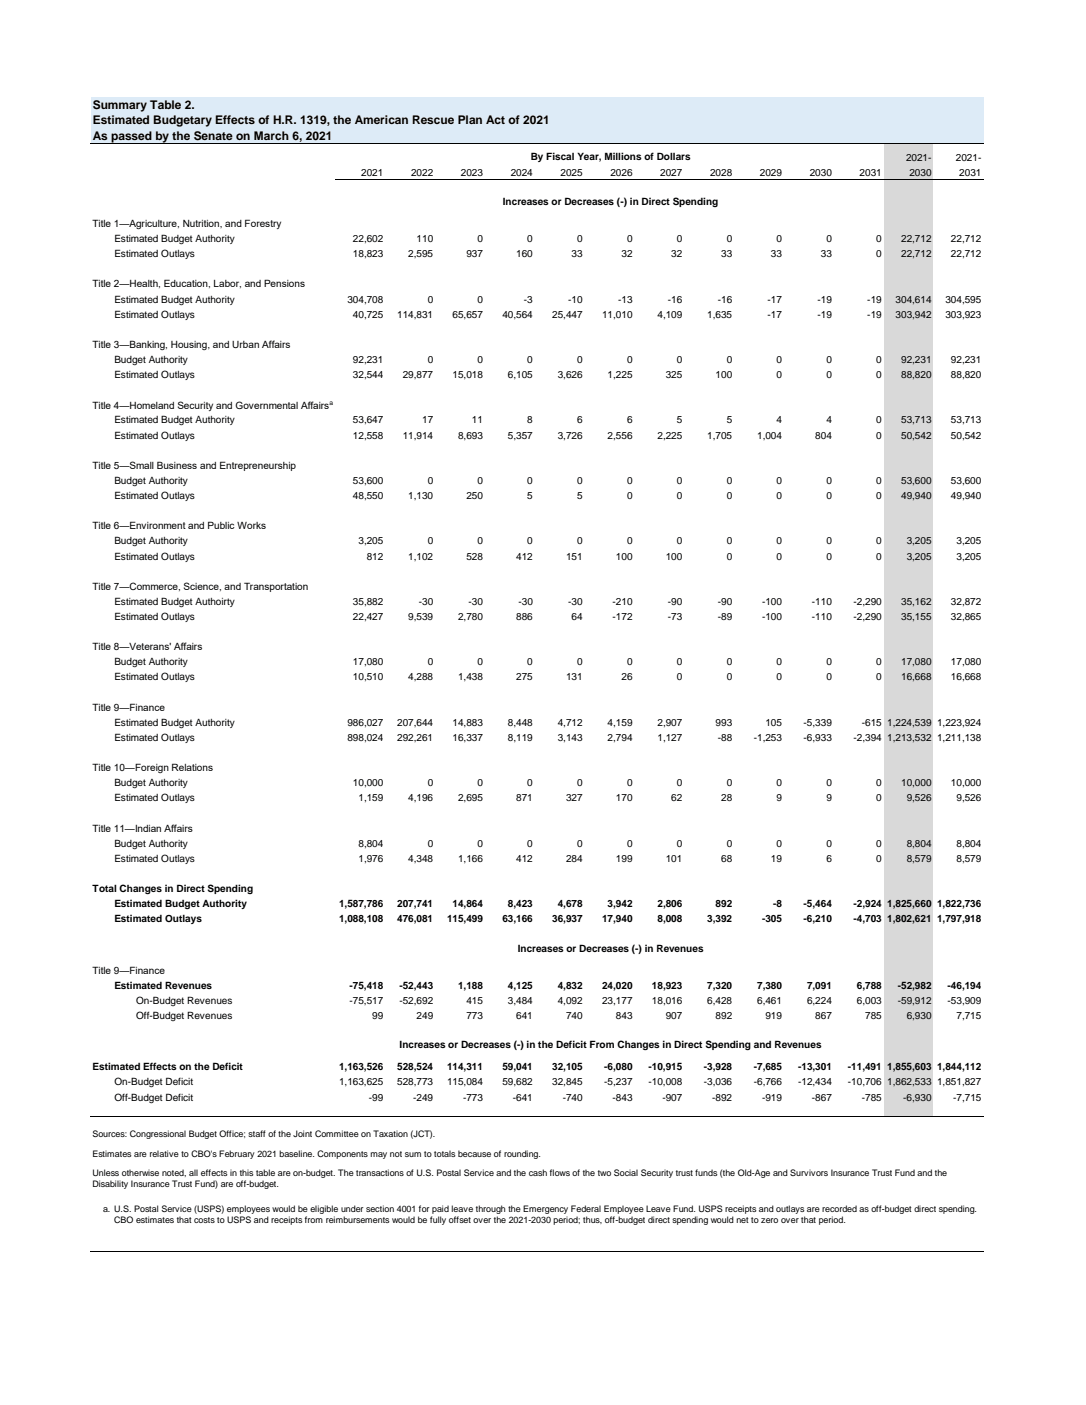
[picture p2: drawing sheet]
<svg xmlns="http://www.w3.org/2000/svg" width="216mm" height="279mm" viewBox="0 0 216 279" stroke-linecap="round" stroke-linejoin="round" font-family="sans-serif">
<defs><g id="words">
<g font-size="2.4">
<text x="18.5" y="21.6">Summary Table 2.</text>
<text x="18.5" y="24.7">Estimated Budgetary Effects of H.R. 1319, the American Rescue Plan Act of 2021</text>
<text x="18.5" y="27.8">As passed by the Senate on March 6, 2021</text>
</g>
<g font-size="2">
<text x="71.8" y="34.9">2021</text>
<text x="81.7" y="34.9">2022</text>
<text x="91.6" y="34.9">2023</text>
<text x="101.5" y="34.9">2024</text>
<text x="105.5" y="31.8">By Fiscal Year, Millions of Dollars</text>
<text x="111.4" y="34.9">2025</text>
<text x="121.4" y="34.9">2026</text>
<text x="131.3" y="34.9">2027</text>
<text x="141.2" y="34.9">2028</text>
<text x="151.1" y="34.9">2029</text>
<text x="161" y="34.9">2030</text>
<text x="170.9" y="34.9">2031</text>
<text x="180.1" y="31.9">2021-</text>
<text x="180.8" y="34.9">2030</text>
<text x="190" y="31.9">2021-</text>
<text x="190.7" y="34.9">2031</text>
<text x="100" y="40.8">Increases or Decreases (-) in Direct Spending</text>
<text x="18.4" y="45.1">Title 1—Agriculture, Nutrition, and Forestry</text>
<text x="22.7" y="48.1">Estimated Budget Authority</text>
<text x="22.7" y="51.1">Estimated Outlays</text>
<text x="70.2" y="48.1">22,602</text>
<text x="70.2" y="51.1">18,823</text>
<text x="81.2" y="51.1">2,595</text>
<text x="82.8" y="48.1">110</text>
<text x="92.7" y="51.1">937</text>
<text x="94.9" y="48.1">0</text>
<text x="102.6" y="51.1">160</text>
<text x="104.8" y="48.1">0</text>
<text x="113.6" y="51.1">33</text>
<text x="114.7" y="48.1">0</text>
<text x="123.6" y="51.1">32</text>
<text x="124.7" y="48.1">0</text>
<text x="133.5" y="51.1">32</text>
<text x="134.6" y="48.1">0</text>
<text x="143.4" y="51.1">33</text>
<text x="144.5" y="48.1">0</text>
<text x="153.3" y="51.1">33</text>
<text x="154.4" y="48.1">0</text>
<text x="163.2" y="51.1">33</text>
<text x="164.3" y="48.1">0</text>
<text x="174.2" y="48.1">0</text>
<text x="174.2" y="51.1">0</text>
<text x="179.1" y="48.1">22,712</text>
<text x="179.1" y="51.1">22,712</text>
<text x="189.1" y="48.1">22,712</text>
<text x="189.1" y="51.1">22,712</text>
<text x="18.4" y="57.2">Title 2—Health, Education, Labor, and Pensions</text>
<text x="22.7" y="60.2">Estimated Budget Authority</text>
<text x="22.7" y="63.2">Estimated Outlays</text>
<text x="69.1" y="60.2">304,708</text>
<text x="70.2" y="63.2">40,725</text>
<text x="79" y="63.2">114,831</text>
<text x="85" y="60.2">0</text>
<text x="90" y="63.2">65,657</text>
<text x="94.9" y="60.2">0</text>
<text x="99.9" y="63.2">40,564</text>
<text x="104.2" y="60.2">-3</text>
<text x="109.8" y="63.2">25,447</text>
<text x="113" y="60.2">-10</text>
<text x="119.7" y="63.2">11,010</text>
<text x="122.9" y="60.2">-13</text>
<text x="130.7" y="63.2">4,109</text>
<text x="132.8" y="60.2">-16</text>
<text x="140.6" y="63.2">1,635</text>
<text x="142.7" y="60.2">-16</text>
<text x="152.6" y="60.2">-17</text>
<text x="152.6" y="63.2">-17</text>
<text x="162.5" y="60.2">-19</text>
<text x="162.5" y="63.2">-19</text>
<text x="172.4" y="60.2">-19</text>
<text x="172.4" y="63.2">-19</text>
<text x="178" y="60.2">304,614</text>
<text x="178" y="63.2">303,942</text>
<text x="188" y="60.2">304,595</text>
<text x="188" y="63.2">303,923</text>
<text x="18.4" y="69.2">Title 3—Banking, Housing, and Urban Affairs</text>
<text x="22.7" y="72.2">Budget Authority</text>
<text x="22.7" y="75.2">Estimated Outlays</text>
<text x="70.2" y="72.2">92,231</text>
<text x="70.2" y="75.2">32,544</text>
<text x="80.1" y="75.2">29,877</text>
<text x="85" y="72.2">0</text>
<text x="90" y="75.2">15,018</text>
<text x="94.9" y="72.2">0</text>
<text x="101" y="75.2">6,105</text>
<text x="104.8" y="72.2">0</text>
<text x="110.9" y="75.2">3,626</text>
<text x="114.7" y="72.2">0</text>
<text x="120.8" y="75.2">1,225</text>
<text x="124.7" y="72.2">0</text>
<text x="132.4" y="75.2">325</text>
<text x="134.6" y="72.2">0</text>
<text x="142.3" y="75.2">100</text>
<text x="144.5" y="72.2">0</text>
<text x="154.4" y="72.2">0</text>
<text x="154.4" y="75.2">0</text>
<text x="164.3" y="72.2">0</text>
<text x="164.3" y="75.2">0</text>
<text x="174.2" y="72.2">0</text>
<text x="174.2" y="75.2">0</text>
<text x="179.1" y="72.2">92,231</text>
<text x="179.1" y="75.2">88,820</text>
<text x="189.1" y="72.2">92,231</text>
<text x="189.1" y="75.2">88,820</text>
<text x="18.4" y="81.4">Title 4—Homeland Security and Governmental Affairs</text>
<text x="22.7" y="84.2">Estimated Budget Authority</text>
<text x="22.7" y="87.2">Estimated Outlays</text>
<text x="70.2" y="84.2">53,647</text>
<text x="70.2" y="87.2">12,558</text>
<text x="80.1" y="87.2">11,914</text>
<text x="83.9" y="84.2">17</text>
<text x="91.1" y="87.2">8,693</text>
<text x="93.8" y="84.2">11</text>
<text x="101" y="87.2">5,357</text>
<text x="104.8" y="84.2">8</text>
<text x="110.9" y="87.2">3,726</text>
<text x="114.7" y="84.2">6</text>
<text x="120.8" y="87.2">2,556</text>
<text x="124.7" y="84.2">6</text>
<text x="130.7" y="87.2">2,225</text>
<text x="134.6" y="84.2">5</text>
<text x="140.6" y="87.2">1,705</text>
<text x="144.5" y="84.2">5</text>
<text x="150.5" y="87.2">1,004</text>
<text x="154.4" y="84.2">4</text>
<text x="162.1" y="87.2">804</text>
<text x="164.3" y="84.2">4</text>
<text x="174.2" y="84.2">0</text>
<text x="174.2" y="87.2">0</text>
<text x="179.1" y="84.2">53,713</text>
<text x="179.1" y="87.2">50,542</text>
<text x="189.1" y="84.2">53,713</text>
<text x="189.1" y="87.2">50,542</text>
<text x="18.4" y="93.2">Title 5—Small Business and Entrepreneurship</text>
<text x="22.7" y="96.2">Budget Authority</text>
<text x="22.7" y="99.2">Estimated Outlays</text>
<text x="70.2" y="96.2">53,600</text>
<text x="70.2" y="99.2">48,550</text>
<text x="81.2" y="99.2">1,130</text>
<text x="85" y="96.2">0</text>
<text x="92.7" y="99.2">250</text>
<text x="94.9" y="96.2">0</text>
<text x="104.8" y="96.2">0</text>
<text x="104.8" y="99.2">5</text>
<text x="114.7" y="96.2">0</text>
<text x="114.7" y="99.2">5</text>
<text x="124.7" y="96.2">0</text>
<text x="124.7" y="99.2">0</text>
<text x="134.6" y="96.2">0</text>
<text x="134.6" y="99.2">0</text>
<text x="144.5" y="96.2">0</text>
<text x="144.5" y="99.2">0</text>
<text x="154.4" y="96.2">0</text>
<text x="154.4" y="99.2">0</text>
<text x="164.3" y="96.2">0</text>
<text x="164.3" y="99.2">0</text>
<text x="174.2" y="96.2">0</text>
<text x="174.2" y="99.2">0</text>
<text x="179.1" y="96.2">53,600</text>
<text x="179.1" y="99.2">49,940</text>
<text x="189.1" y="96.2">53,600</text>
<text x="189.1" y="99.2">49,940</text>
<text x="18.4" y="105.3">Title 6—Environment and Public Works</text>
<text x="22.7" y="108.3">Budget Authority</text>
<text x="22.7" y="111.3">Estimated Outlays</text>
<text x="71.3" y="108.3">3,205</text>
<text x="72.9" y="111.3">812</text>
<text x="81.2" y="111.3">1,102</text>
<text x="85" y="108.3">0</text>
<text x="92.7" y="111.3">528</text>
<text x="94.9" y="108.3">0</text>
<text x="102.6" y="111.3">412</text>
<text x="104.8" y="108.3">0</text>
<text x="112.5" y="111.3">151</text>
<text x="114.7" y="108.3">0</text>
<text x="122.5" y="111.3">100</text>
<text x="124.7" y="108.3">0</text>
<text x="132.4" y="111.3">100</text>
<text x="134.6" y="108.3">0</text>
<text x="144.5" y="108.3">0</text>
<text x="144.5" y="111.3">0</text>
<text x="154.4" y="108.3">0</text>
<text x="154.4" y="111.3">0</text>
<text x="164.3" y="108.3">0</text>
<text x="164.3" y="111.3">0</text>
<text x="174.2" y="108.3">0</text>
<text x="174.2" y="111.3">0</text>
<text x="180.2" y="108.3">3,205</text>
<text x="180.2" y="111.3">3,205</text>
<text x="190.2" y="108.3">3,205</text>
<text x="190.2" y="111.3">3,205</text>
<text x="18.4" y="117.3">Title 7—Commerce, Science, and Transportation</text>
<text x="22.7" y="120.3">Estimated Budget Authoirty</text>
<text x="22.7" y="123.3">Estimated Outlays</text>
<text x="70.2" y="120.3">35,882</text>
<text x="70.2" y="123.3">22,427</text>
<text x="81.2" y="123.3">9,539</text>
<text x="83.2" y="120.3">-30</text>
<text x="91.1" y="123.3">2,780</text>
<text x="93.2" y="120.3">-30</text>
<text x="102.6" y="123.3">886</text>
<text x="103.1" y="120.3">-30</text>
<text x="113" y="120.3">-30</text>
<text x="113.6" y="123.3">64</text>
<text x="121.8" y="120.3">-210</text>
<text x="121.8" y="123.3">-172</text>
<text x="132.8" y="120.3">-90</text>
<text x="132.8" y="123.3">-73</text>
<text x="142.7" y="120.3">-90</text>
<text x="142.7" y="123.3">-89</text>
<text x="151.5" y="120.3">-100</text>
<text x="151.5" y="123.3">-100</text>
<text x="161.4" y="120.3">-110</text>
<text x="161.4" y="123.3">-110</text>
<text x="169.7" y="120.3">-2,290</text>
<text x="169.7" y="123.3">-2,290</text>
<text x="179.1" y="120.3">35,162</text>
<text x="179.1" y="123.3">35,155</text>
<text x="189.1" y="120.3">32,872</text>
<text x="189.1" y="123.3">32,865</text>
<text x="18.4" y="129.3">Title 8—Veterans' Affairs</text>
<text x="22.7" y="132.3">Budget Authority</text>
<text x="22.7" y="135.3">Estimated Outlays</text>
<text x="70.2" y="132.3">17,080</text>
<text x="70.2" y="135.3">10,510</text>
<text x="81.2" y="135.3">4,288</text>
<text x="85" y="132.3">0</text>
<text x="91.1" y="135.3">1,438</text>
<text x="94.9" y="132.3">0</text>
<text x="102.6" y="135.3">275</text>
<text x="104.8" y="132.3">0</text>
<text x="112.5" y="135.3">131</text>
<text x="114.7" y="132.3">0</text>
<text x="123.6" y="135.3">26</text>
<text x="124.7" y="132.3">0</text>
<text x="134.6" y="132.3">0</text>
<text x="134.6" y="135.3">0</text>
<text x="144.5" y="132.3">0</text>
<text x="144.5" y="135.3">0</text>
<text x="154.4" y="132.3">0</text>
<text x="154.4" y="135.3">0</text>
<text x="164.3" y="132.3">0</text>
<text x="164.3" y="135.3">0</text>
<text x="174.2" y="132.3">0</text>
<text x="174.2" y="135.3">0</text>
<text x="179.1" y="132.3">17,080</text>
<text x="179.1" y="135.3">16,668</text>
<text x="189.1" y="132.3">17,080</text>
<text x="189.1" y="135.3">16,668</text>
<text x="18.4" y="141.3">Title 9—Finance</text>
<text x="22.7" y="144.3">Estimated Budget Authority</text>
<text x="22.7" y="147.3">Estimated Outlays</text>
<text x="69.1" y="144.3">986,027</text>
<text x="69.1" y="147.3">898,024</text>
<text x="79" y="144.3">207,644</text>
<text x="79" y="147.3">292,261</text>
<text x="90" y="144.3">14,883</text>
<text x="90" y="147.3">16,337</text>
<text x="101" y="144.3">8,448</text>
<text x="101" y="147.3">8,119</text>
<text x="110.9" y="144.3">4,712</text>
<text x="110.9" y="147.3">3,143</text>
<text x="120.8" y="144.3">4,159</text>
<text x="120.8" y="147.3">2,794</text>
<text x="130.7" y="144.3">2,907</text>
<text x="130.7" y="147.3">1,127</text>
<text x="142.3" y="144.3">993</text>
<text x="142.7" y="147.3">-88</text>
<text x="149.8" y="147.3">-1,253</text>
<text x="152.2" y="144.3">105</text>
<text x="159.8" y="144.3">-5,339</text>
<text x="159.8" y="147.3">-6,933</text>
<text x="169.7" y="147.3">-2,394</text>
<text x="171.3" y="144.3">-615</text>
<text x="176.4" y="144.3">1,224,539</text>
<text x="176.4" y="147.3">1,213,532</text>
<text x="186.3" y="144.3">1,223,924</text>
<text x="186.3" y="147.3">1,211,138</text>
<text x="18.4" y="153.4">Title 10—Foreign Relations</text>
<text x="22.7" y="156.4">Budget Authority</text>
<text x="22.7" y="159.4">Estimated Outlays</text>
<text x="70.2" y="156.4">10,000</text>
<text x="71.3" y="159.4">1,159</text>
<text x="81.2" y="159.4">4,196</text>
<text x="85" y="156.4">0</text>
<text x="91.1" y="159.4">2,695</text>
<text x="94.9" y="156.4">0</text>
<text x="102.6" y="159.4">871</text>
<text x="104.8" y="156.4">0</text>
<text x="112.5" y="159.4">327</text>
<text x="114.7" y="156.4">0</text>
<text x="122.5" y="159.4">170</text>
<text x="124.7" y="156.4">0</text>
<text x="133.5" y="159.4">62</text>
<text x="134.6" y="156.4">0</text>
<text x="143.4" y="159.4">28</text>
<text x="144.5" y="156.4">0</text>
<text x="154.4" y="156.4">0</text>
<text x="154.4" y="159.4">9</text>
<text x="164.3" y="156.4">0</text>
<text x="164.3" y="159.4">9</text>
<text x="174.2" y="156.4">0</text>
<text x="174.2" y="159.4">0</text>
<text x="179.1" y="156.4">10,000</text>
<text x="180.2" y="159.4">9,526</text>
<text x="189.1" y="156.4">10,000</text>
<text x="190.2" y="159.4">9,526</text>
<text x="18.4" y="165.4">Title 11—Indian Affairs</text>
<text x="22.7" y="168.4">Budget Authority</text>
<text x="22.7" y="171.4">Estimated Outlays</text>
<text x="71.3" y="168.4">8,804</text>
<text x="71.3" y="171.4">1,976</text>
<text x="81.2" y="171.4">4,348</text>
<text x="85" y="168.4">0</text>
<text x="91.1" y="171.4">1,166</text>
<text x="94.9" y="168.4">0</text>
<text x="102.6" y="171.4">412</text>
<text x="104.8" y="168.4">0</text>
<text x="112.5" y="171.4">284</text>
<text x="114.7" y="168.4">0</text>
<text x="122.5" y="171.4">199</text>
<text x="124.7" y="168.4">0</text>
<text x="132.4" y="171.4">101</text>
<text x="134.6" y="168.4">0</text>
<text x="143.4" y="171.4">68</text>
<text x="144.5" y="168.4">0</text>
<text x="153.3" y="171.4">19</text>
<text x="154.4" y="168.4">0</text>
<text x="164.3" y="168.4">0</text>
<text x="164.3" y="171.4">6</text>
<text x="174.2" y="168.4">0</text>
<text x="174.2" y="171.4">0</text>
<text x="180.2" y="168.4">8,804</text>
<text x="180.2" y="171.4">8,579</text>
<text x="190.2" y="168.4">8,804</text>
<text x="190.2" y="171.4">8,579</text>
<text x="18.4" y="177.4">Total Changes in Direct Spending</text>
<text x="22.7" y="180.4">Estimated Budget Authority</text>
<text x="22.7" y="183.4">Estimated Outlays</text>
<text x="67.4" y="180.4">1,587,786</text>
<text x="67.4" y="183.4">1,088,108</text>
<text x="79" y="180.4">207,741</text>
<text x="79" y="183.4">476,081</text>
<text x="88.9" y="183.4">115,499</text>
<text x="90" y="180.4">14,864</text>
<text x="99.9" y="183.4">63,166</text>
<text x="101" y="180.4">8,423</text>
<text x="109.8" y="183.4">36,937</text>
<text x="110.9" y="180.4">4,678</text>
<text x="119.7" y="183.4">17,940</text>
<text x="120.8" y="180.4">3,942</text>
<text x="130.7" y="180.4">2,806</text>
<text x="130.7" y="183.4">8,008</text>
<text x="140.6" y="183.4">3,392</text>
<text x="142.3" y="180.4">892</text>
<text x="151.5" y="183.4">-305</text>
<text x="153.7" y="180.4">-8</text>
<text x="159.8" y="180.4">-5,464</text>
<text x="159.8" y="183.4">-6,210</text>
<text x="169.7" y="180.4">-2,924</text>
<text x="169.7" y="183.4">-4,703</text>
<text x="176.4" y="180.4">1,825,660</text>
<text x="176.4" y="183.4">1,802,621</text>
<text x="186.3" y="180.4">1,822,736</text>
<text x="186.3" y="183.4">1,797,918</text>
<text x="102.9" y="189.3">Increases or Decreases (-) in Revenues</text>
<text x="18.4" y="193.6">Title 9—Finance</text>
<text x="22.7" y="196.6">Estimated Revenues</text>
<text x="69.5" y="196.6">-75,418</text>
<text x="79.4" y="196.6">-52,443</text>
<text x="91.1" y="196.6">1,188</text>
<text x="101" y="196.6">4,125</text>
<text x="110.9" y="196.6">4,832</text>
<text x="119.7" y="196.6">24,020</text>
<text x="129.6" y="196.6">18,923</text>
<text x="140.6" y="196.6">7,320</text>
<text x="150.5" y="196.6">7,380</text>
<text x="160.4" y="196.6">7,091</text>
<text x="170.3" y="196.6">6,788</text>
<text x="178.5" y="196.6">-52,982</text>
<text x="188.4" y="196.6">-46,194</text>
<text x="27.1" y="199.6">On-Budget Revenues</text>
<text x="27.1" y="202.6">Off-Budget Revenues</text>
<text x="69.5" y="199.6">-75,517</text>
<text x="74" y="202.6">99</text>
<text x="79.4" y="199.6">-52,692</text>
<text x="82.8" y="202.6">249</text>
<text x="92.7" y="199.6">415</text>
<text x="92.7" y="202.6">773</text>
<text x="101" y="199.6">3,484</text>
<text x="102.6" y="202.6">641</text>
<text x="110.9" y="199.6">4,092</text>
<text x="112.5" y="202.6">740</text>
<text x="119.7" y="199.6">23,177</text>
<text x="122.5" y="202.6">843</text>
<text x="129.6" y="199.6">18,016</text>
<text x="132.4" y="202.6">907</text>
<text x="140.6" y="199.6">6,428</text>
<text x="142.3" y="202.6">892</text>
<text x="150.5" y="199.6">6,461</text>
<text x="152.2" y="202.6">919</text>
<text x="160.4" y="199.6">6,224</text>
<text x="162.1" y="202.6">867</text>
<text x="170.3" y="199.6">6,003</text>
<text x="172" y="202.6">785</text>
<text x="178.5" y="199.6">-59,912</text>
<text x="180.2" y="202.6">6,930</text>
<text x="188.4" y="199.6">-53,909</text>
<text x="190.2" y="202.6">7,715</text>
<text x="79.4" y="208.5">Increases or Decreases (-) in the Deficit From Changes in Direct Spending and Revenues</text>
<text x="18.4" y="212.8">Estimated Effects on the Deficit</text>
<text x="22.7" y="215.9">On-Budget Deficit</text>
<text x="67.4" y="212.8">1,163,526</text>
<text x="67.4" y="215.9">1,163,625</text>
<text x="79" y="212.8">528,524</text>
<text x="79" y="215.9">528,773</text>
<text x="88.9" y="212.8">114,311</text>
<text x="88.9" y="215.9">115,084</text>
<text x="99.9" y="212.8">59,041</text>
<text x="99.9" y="215.9">59,682</text>
<text x="109.8" y="212.8">32,105</text>
<text x="109.8" y="215.9">32,845</text>
<text x="120.1" y="212.8">-6,080</text>
<text x="120.1" y="215.9">-5,237</text>
<text x="128.9" y="212.8">-10,915</text>
<text x="128.9" y="215.9">-10,008</text>
<text x="139.9" y="212.8">-3,928</text>
<text x="139.9" y="215.9">-3,036</text>
<text x="149.8" y="212.8">-7,685</text>
<text x="149.8" y="215.9">-6,766</text>
<text x="158.7" y="212.8">-13,301</text>
<text x="158.7" y="215.9">-12,434</text>
<text x="168.6" y="212.8">-11,491</text>
<text x="168.6" y="215.9">-10,706</text>
<text x="176.4" y="212.8">1,855,603</text>
<text x="176.4" y="215.9">1,862,533</text>
<text x="186.3" y="212.8">1,844,112</text>
<text x="186.3" y="215.9">1,851,827</text>
<text x="22.7" y="218.9">Off-Budget Deficit</text>
<text x="73.3" y="218.9">-99</text>
<text x="82.1" y="218.9">-249</text>
<text x="92.1" y="218.9">-773</text>
<text x="102" y="218.9">-641</text>
<text x="111.9" y="218.9">-740</text>
<text x="121.8" y="218.9">-843</text>
<text x="131.7" y="218.9">-907</text>
<text x="141.6" y="218.9">-892</text>
<text x="151.5" y="218.9">-919</text>
<text x="161.4" y="218.9">-867</text>
<text x="171.3" y="218.9">-785</text>
<text x="179.6" y="218.9">-6,930</text>
<text x="189.5" y="218.9">-7,715</text>
</g>
<g font-size="1.8">
<text x="18.4" y="226.2">Sources: Congressional Budget Office; staff of the Joint Committee on Taxation (JCT).</text>
<text x="18.4" y="230">Estimates are relative to CBO's February 2021 baseline. Components may not sum to totals because of rounding.</text>
<text x="18.4" y="233.8">Unless otherwise noted, all effects in this table are on-budget. The transactions of U.S. Postal Service and the cash flows of the two Social Security trust funds (the Old-Age and Survivors Insurance Trust Fund and the</text>
<text x="18.4" y="236">Disability Insurance Trust Fund) are off-budget.</text>
<text x="20.5" y="241">a. U.S. Postal Service (USPS) employees would be eligible under section 4001 for paid leave through the Emergency Federal Employee Leave Fund. USPS receipts and outlays are recorded as off-budget direct spending.</text>
<text x="22.7" y="243.2">CBO estimates that costs to USPS and receipts from reimbursements would be fully offset over the 2021-2030 period; thus, off-budget direct spending would net to zero over that period.</text>
</g>
<text font-size="1.3" x="65.5" y="80.4">a</text>
</g></defs>
<path d="M18.1 19.3h177.5v9.2h-177.5z" fill-rule="evenodd" fill="#ddebf7"/>
<path d="M18.1 28.5h157.7v1.2h-157.7z" fill-rule="evenodd" fill="#fff"/>
<path d="M175.8 28.5h9.9v1.2h-9.9z" fill-rule="evenodd" fill="#d9d9d9"/>
<g fill="#fff">
<path d="M185.7 28.5h9.9v1.2h-9.9z" fill-rule="evenodd"/>
<path d="M18.1 29.7h157.7v6h-157.7z" fill-rule="evenodd"/>
</g>
<path d="M175.8 29.7h9.9v6h-9.9z" fill-rule="evenodd" fill="#d9d9d9"/>
<g fill="#fff">
<path d="M185.7 29.7h9.9v6h-9.9z" fill-rule="evenodd"/>
<path d="M18.1 35.7h157.7v10.2h-157.7z" fill-rule="evenodd"/>
</g>
<path d="M175.8 35.7h9.9v10.2h-9.9z" fill-rule="evenodd" fill="#d9d9d9"/>
<g fill="#fff">
<path d="M185.7 35.7h9.9v10.2h-9.9z" fill-rule="evenodd"/>
<path d="M18.1 45.9h4.2v3h-4.2z" fill-rule="evenodd"/>
<path d="M26.6 45.9h149.2v3h-149.2z" fill-rule="evenodd"/>
</g>
<path d="M175.8 45.9h9.9v3h-9.9z" fill-rule="evenodd" fill="#d9d9d9"/>
<g fill="#fff">
<path d="M185.7 45.9h9.9v3h-9.9z" fill-rule="evenodd"/>
<path d="M18.1 48.9h157.7v9.1h-157.7z" fill-rule="evenodd"/>
</g>
<path d="M175.8 48.9h9.9v9.1h-9.9z" fill-rule="evenodd" fill="#d9d9d9"/>
<g fill="#fff">
<path d="M185.7 48.9h9.9v9.1h-9.9z" fill-rule="evenodd"/>
<path d="M18.1 57.9h4.2v3.1h-4.2z" fill-rule="evenodd"/>
<path d="M26.6 57.9h149.2v3.1h-149.2z" fill-rule="evenodd"/>
</g>
<path d="M175.8 57.9h9.9v3.1h-9.9z" fill-rule="evenodd" fill="#d9d9d9"/>
<g fill="#fff">
<path d="M185.7 57.9h9.9v3.1h-9.9z" fill-rule="evenodd"/>
<path d="M18.1 60.9h157.7v9.1h-157.7z" fill-rule="evenodd"/>
</g>
<path d="M175.8 60.9h9.9v9.1h-9.9z" fill-rule="evenodd" fill="#d9d9d9"/>
<g fill="#fff">
<path d="M185.7 60.9h9.9v9.1h-9.9z" fill-rule="evenodd"/>
<path d="M18.1 69.9h4.2v3.1h-4.2z" fill-rule="evenodd"/>
<path d="M26.6 69.9h149.2v3.1h-149.2z" fill-rule="evenodd"/>
</g>
<path d="M175.8 69.9h9.9v3.1h-9.9z" fill-rule="evenodd" fill="#d9d9d9"/>
<g fill="#fff">
<path d="M185.7 69.9h9.9v3.1h-9.9z" fill-rule="evenodd"/>
<path d="M18.1 72.9h157.7v9.1h-157.7z" fill-rule="evenodd"/>
</g>
<path d="M175.8 72.9h9.9v9.1h-9.9z" fill-rule="evenodd" fill="#d9d9d9"/>
<g fill="#fff">
<path d="M185.7 72.9h9.9v9.1h-9.9z" fill-rule="evenodd"/>
<path d="M18.1 82h4.2v3h-4.2z" fill-rule="evenodd"/>
<path d="M26.6 82h149.2v3h-149.2z" fill-rule="evenodd"/>
</g>
<path d="M175.8 82h9.9v3h-9.9z" fill-rule="evenodd" fill="#d9d9d9"/>
<g fill="#fff">
<path d="M185.7 82h9.9v3h-9.9z" fill-rule="evenodd"/>
<path d="M18.1 85h157.7v9h-157.7z" fill-rule="evenodd"/>
</g>
<path d="M175.8 85h9.9v9h-9.9z" fill-rule="evenodd" fill="#d9d9d9"/>
<g fill="#fff">
<path d="M185.7 85h9.9v9h-9.9z" fill-rule="evenodd"/>
<path d="M18.1 94h4.2v3h-4.2z" fill-rule="evenodd"/>
<path d="M26.6 94h149.2v3h-149.2z" fill-rule="evenodd"/>
</g>
<path d="M175.8 94h9.9v3h-9.9z" fill-rule="evenodd" fill="#d9d9d9"/>
<g fill="#fff">
<path d="M185.7 94h9.9v3h-9.9z" fill-rule="evenodd"/>
<path d="M18.1 97h157.7v9.1h-157.7z" fill-rule="evenodd"/>
</g>
<path d="M175.8 97h9.9v9.1h-9.9z" fill-rule="evenodd" fill="#d9d9d9"/>
<g fill="#fff">
<path d="M185.7 97h9.9v9.1h-9.9z" fill-rule="evenodd"/>
<path d="M18.1 106h4.2v3.1h-4.2z" fill-rule="evenodd"/>
<path d="M26.6 106h149.2v3.1h-149.2z" fill-rule="evenodd"/>
</g>
<path d="M175.8 106h9.9v3.1h-9.9z" fill-rule="evenodd" fill="#d9d9d9"/>
<g fill="#fff">
<path d="M185.7 106h9.9v3.1h-9.9z" fill-rule="evenodd"/>
<path d="M18.1 109h157.7v9.1h-157.7z" fill-rule="evenodd"/>
</g>
<path d="M175.8 109h9.9v9.1h-9.9z" fill-rule="evenodd" fill="#d9d9d9"/>
<g fill="#fff">
<path d="M185.7 109h9.9v9.1h-9.9z" fill-rule="evenodd"/>
<path d="M18.1 118h4.2v3.1h-4.2z" fill-rule="evenodd"/>
<path d="M26.6 118h149.2v3.1h-149.2z" fill-rule="evenodd"/>
</g>
<path d="M175.8 118h9.9v3.1h-9.9z" fill-rule="evenodd" fill="#d9d9d9"/>
<g fill="#fff">
<path d="M185.7 118h9.9v3.1h-9.9z" fill-rule="evenodd"/>
<path d="M18.1 121h157.7v9.1h-157.7z" fill-rule="evenodd"/>
</g>
<path d="M175.8 121h9.9v9.1h-9.9z" fill-rule="evenodd" fill="#d9d9d9"/>
<g fill="#fff">
<path d="M185.7 121h9.9v9.1h-9.9z" fill-rule="evenodd"/>
<path d="M18.1 130.1h4.2v3h-4.2z" fill-rule="evenodd"/>
<path d="M26.6 130.1h149.2v3h-149.2z" fill-rule="evenodd"/>
</g>
<path d="M175.8 130.1h9.9v3h-9.9z" fill-rule="evenodd" fill="#d9d9d9"/>
<g fill="#fff">
<path d="M185.7 130.1h9.9v3h-9.9z" fill-rule="evenodd"/>
<path d="M18.1 133.1h157.7v9h-157.7z" fill-rule="evenodd"/>
</g>
<path d="M175.8 133.1h9.9v9h-9.9z" fill-rule="evenodd" fill="#d9d9d9"/>
<g fill="#fff">
<path d="M185.7 133.1h9.9v9h-9.9z" fill-rule="evenodd"/>
<path d="M18.1 142.1h4.2v3h-4.2z" fill-rule="evenodd"/>
<path d="M26.6 142.1h149.2v3h-149.2z" fill-rule="evenodd"/>
</g>
<path d="M175.8 142.1h9.9v3h-9.9z" fill-rule="evenodd" fill="#d9d9d9"/>
<g fill="#fff">
<path d="M185.7 142.1h9.9v3h-9.9z" fill-rule="evenodd"/>
<path d="M18.1 145.1h157.7v9.1h-157.7z" fill-rule="evenodd"/>
</g>
<path d="M175.8 145.1h9.9v9.1h-9.9z" fill-rule="evenodd" fill="#d9d9d9"/>
<g fill="#fff">
<path d="M185.7 145.1h9.9v9.1h-9.9z" fill-rule="evenodd"/>
<path d="M18.1 154.1h4.2v3.1h-4.2z" fill-rule="evenodd"/>
<path d="M26.6 154.1h149.2v3.1h-149.2z" fill-rule="evenodd"/>
</g>
<path d="M175.8 154.1h9.9v3.1h-9.9z" fill-rule="evenodd" fill="#d9d9d9"/>
<g fill="#fff">
<path d="M185.7 154.1h9.9v3.1h-9.9z" fill-rule="evenodd"/>
<path d="M18.1 157.1h157.7v9.1h-157.7z" fill-rule="evenodd"/>
</g>
<path d="M175.8 157.1h9.9v9.1h-9.9z" fill-rule="evenodd" fill="#d9d9d9"/>
<g fill="#fff">
<path d="M185.7 157.1h9.9v9.1h-9.9z" fill-rule="evenodd"/>
<path d="M18.1 166.1h4.2v3.1h-4.2z" fill-rule="evenodd"/>
<path d="M26.6 166.1h149.2v3.1h-149.2z" fill-rule="evenodd"/>
</g>
<path d="M175.8 166.1h9.9v3.1h-9.9z" fill-rule="evenodd" fill="#d9d9d9"/>
<g fill="#fff">
<path d="M185.7 166.1h9.9v3.1h-9.9z" fill-rule="evenodd"/>
<path d="M18.1 169.1h157.7v52.9h-157.7z" fill-rule="evenodd"/>
</g>
<path d="M175.8 169.1h9.9v52.9h-9.9z" fill-rule="evenodd" fill="#d9d9d9"/>
<g fill="#fff">
<path d="M185.7 169.1h9.9v52.9h-9.9z" fill-rule="evenodd"/>
<path d="M18.1 222h177.5v26.9h-177.5z" fill-rule="evenodd"/>
</g>
<path d="M17.9 28.5h177.7M66.8 35.7h128.8M17.9 222h177.7M17.9 248.8h177.7" fill="none" stroke="#000" stroke-width=".2"/>
<use href="#words"/>
</svg>
